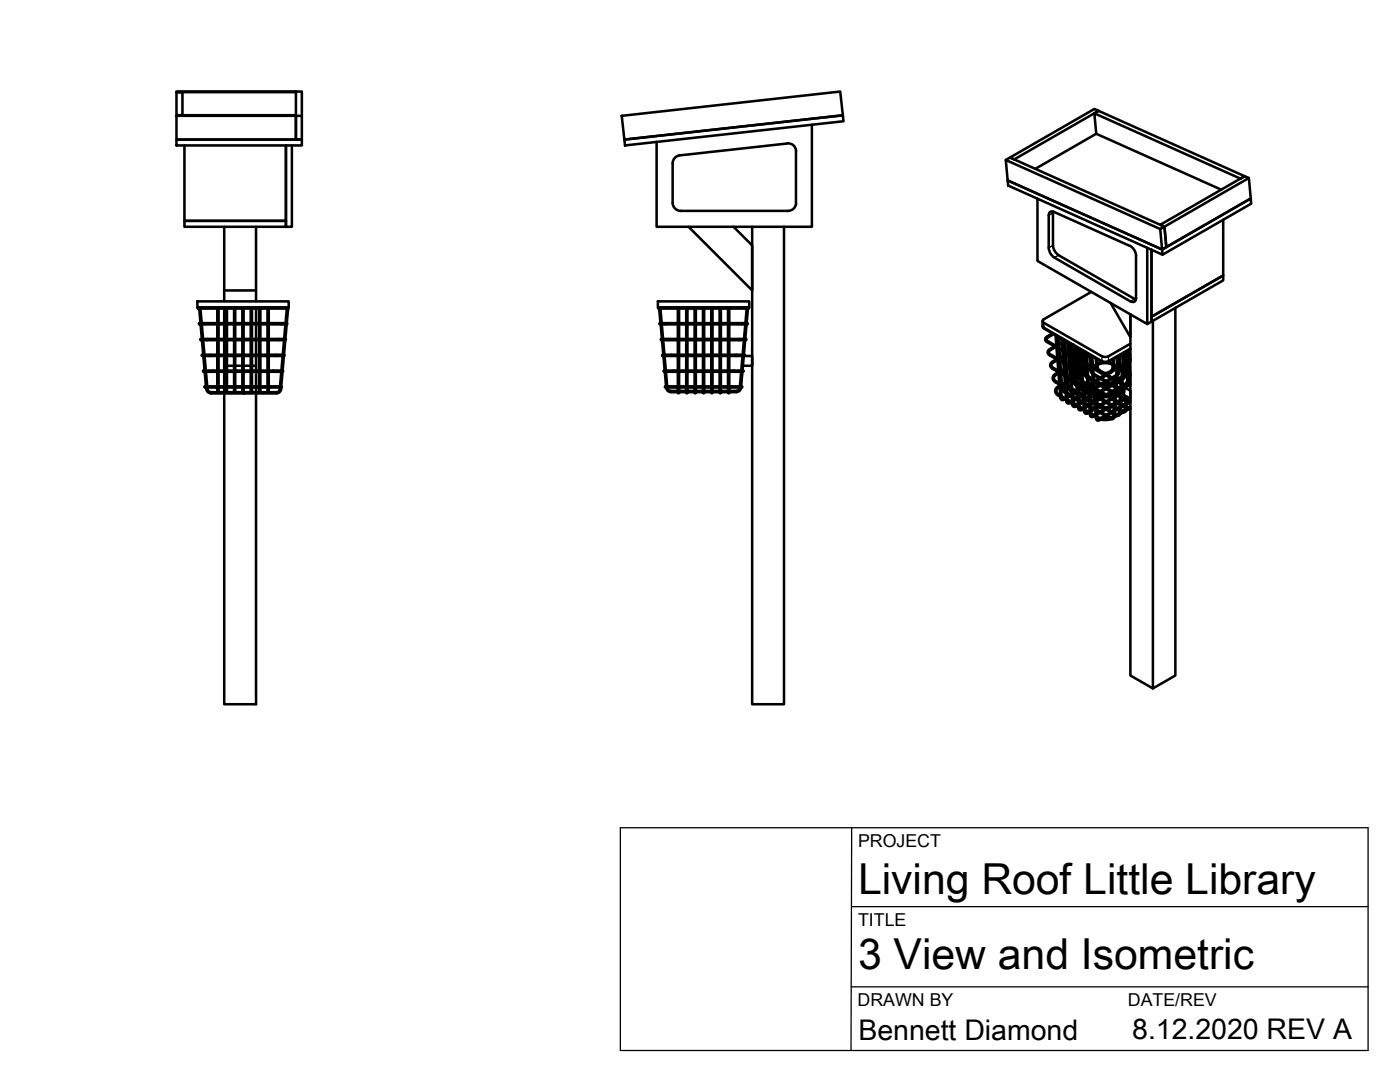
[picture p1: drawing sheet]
<svg xmlns="http://www.w3.org/2000/svg" width="279mm" height="216mm" viewBox="0 0 279 216" stroke-linecap="round" stroke-linejoin="round" font-family="sans-serif">
<defs><g id="words">
<g font-size="8.5">
<text x="171.2" y="178.4">Living Roof Little Library</text>
<text x="171.2" y="193.4">3 View and Isometric</text>
</g>
<g font-size="5.7">
<text x="171.3" y="207.5">Bennett Diamond</text>
<text x="226" y="207.3">8.12.2020 REV A</text>
</g>
<g font-size="3.5">
<text x="171.2" y="169">PROJECT</text>
<text x="171.2" y="184.7">TITLE</text>
<text x="171.2" y="200.7">DRAWN BY</text>
<text x="225.1" y="200.7">DATE/REV</text>
</g>
</g></defs>
<!-- layer: Visible -->
<g fill="none" stroke="#000" stroke-width=".51">
<path d="M35.2 18.3h23.9v.1h-23.9zM35.2 18.4h1.2v4.6h-1.2zM35.2 27.9h25v1.1h-25zM35.2 23.1v4.8h23.9v-4.8h-23.9v-.1h23.9v.1v-4.8h1.1v9.6h-1.1v-4.8h1.1M36.8 29v15.1h20.3v-15.1v16.3h1.2v-16.3M124.1 23.1l43.6-4.8 .5 4.7-43.6 4.9zM124.6 27.9l43.6-4.9 .1 1.2-43.6 4.8zM135.7 31a1.6 1.6 0 0 0-1.5 1.6v7.9M157.1 28.6l-21.5 2.4M157.1 28.6a1.6 1.6 0 0 1 1.8 1.6v10.3M162 24.9v20.4h-31v-17M200.7 31.9l.9-.5 30.8 13.8-.8-.3 16.8-9.7 .8 .3 .4 4.1-16.8 9.7-.4-4.1 16.8-9.7"/>
<path d="M201.1 36l30.8 13.8 .1 1-30.8-13.8zM201.6 31.4l16.8-9.7 .8 .4-16.8 9.7zM207.1 39.6v12.5l21.9 12.6M218.4 22.6l.8-.5 29.2 13.1-.8 .4-29.2-13 .4 4.1M218.8 26.7l-12.2 7M218.8 26.7l24.9 11.1M36.8 44.1h20.3v1.2h-20.3zM44.7 45.3v12.7h6.4v-12.7M44.7 58v2.1M51.1 58v2.1M134.2 40.5a1.6 1.6 0 0 0 1.6 1.6M137.4 45.3l12.7 12.7v-9l-3.7-3.7"/>
<path d="M150.1 45.3v95.2h6.4v-95.2M158.9 40.5a1.6 1.6 0 0 1-1.6 1.6h-21.5M210.1 49a2.49 2.49 0 0 0 1.2 1.9M210.2 42.2l-.1 6.8M211.3 50.9l15.4 8.9M217.8 58.3l-9.5 5.4M226.7 51.1v8.4a.69 .69 0 0 1-.3 .7 .69 .69 0 0 1-.8-.1l-15.2-8.7M226.7 51.1a2.46 2.46 0 0 0-1.2-2.1l-15.2-6.7a.67 .67 0 0 0-.7 0 .67 .67 0 0 0-.3 .7v6.5a2.53 2.53 0 0 0 1.1 1.9M229 49.4v15.3l.8-.5M231.5 45.7l-30.8-13.8 .4 4.1 30.8 13.8 17.7-10.2 .1 1-17.7 10.2M231.5 45.7l.9-.5 .4 4.1-.9 .5zM244.1 43.9v11.1l-14.3 8.2v-13.4v14.4"/>
<path d="M39.4 60.1h18.2v1.2h-18.2zM39.5 61.3l-.1 .1 .2 .2h8.9M40 64.5l-.2-2.8h.2l.3 2.8M40 64.7l.3 2.9M40.1 67.9h16.8l-.2 2.9M40.1 67.9l-.1-.2 .1-.1h16.8l.2 .1-.2 .2M40.3 64.7l.2 2.9M40.3 67.9l.3 2.9M40.3 71h16.4l-.3 2.9M40.5 74l15.9-.1 .1 .2a3.4 3.4 0 0 1-2 .1h-12.7a1.32 1.32 0 0 1-1.3-.1zM40.6 67.9l.2 2.9M40.6 71l.2 2.9"/>
<path d="M40.8 71l.3 2.9M40.9 74.2l.2 2.9M41.1 74.2l.3 2.9M41.1 77.3l.1 .4M41.2 77.6a.92 .92 0 0 0 .9 .9M41.4 77.3a.79 .79 0 0 0 .7 .9M42.1 78.5h13.1M43.4 77.3v.8M43.4 61.6v2.9M43.4 64.7v2.9M43.4 67.9v2.9M43.4 71v2.9"/>
<path d="M43.4 74.2v2.9M43.6 77.3v.8l-.1 .1-.1-.1M43.6 61.6v2.9M43.6 64.7v2.9M43.6 67.9v2.9M43.6 71v2.9M43.6 74.2v2.9M44.7 78.5v62h6.4v-62M44.7 61.6v2.9M44.7 64.7v2.9M44.7 67.9v2.9M44.7 71v2.9"/>
<path d="M44.7 74.2v2.9M44.7 77.3v1M44.7 73h.3M45 77.3v.8l.2 .1 .1-.1v-.8M45 61.6v2.9M45 64.7v2.9M45 67.9v2.9M45 71v2.9M45 74.2v2.9M45.3 61.6v2.9M45.3 64.7v2.9M45.3 67.9v2.9"/>
<path d="M45.3 71v2.9M45.3 74.2v2.9M45.3 73h1.4M46.7 77.3v.8M46.7 61.6v2.9M46.7 64.7v2.9M46.7 67.9v2.9M46.7 71v2.9M46.7 74.2v2.9M46.9 77.3l.1 .8-.1 .1-.2-.1M46.9 61.6v2.9M46.9 64.7v2.9"/>
<path d="M46.9 67.9v2.9M46.9 71v2.9M46.9 74.2v2.9M46.9 73h1.5M48.4 77.3v.8M48.4 61.6v2.9M48.4 64.7v2.9M48.4 67.9v2.9M48.4 71v2.9M48.4 74.2v2.9M48.5 61.3v.3M48.5 77.1v.2"/>
<path d="M48.5 73.9v.3M48.5 70.8v.2M48.5 67.6v.3M48.5 64.5v.2M48.6 77.3v.8l-.1 .1-.1-.1M48.6 78.3v.2M48.6 61.6v2.9M48.6 64.7v2.9M48.6 67.9v2.9M48.6 71v2.9M48.6 74.2v2.9M48.6 73h1.4"/>
<path d="M50 77.3v.8l.2 .1 .1-.1v-.8M50 61.6v2.9M50 64.7v2.9M50 67.9v2.9M50 71v2.9M50 74.2v2.9M50.3 61.6v2.9M50.3 64.7v2.9M50.3 67.9v2.9M50.3 71v2.9M50.3 74.2v2.9M50.3 73h.8"/>
<path d="M51.1 61.6v2.9M51.1 64.7v2.9M51.1 67.9v2.9M51.1 71v2.9M51.1 74.2v2.9M51.1 77.3v1M51.7 77.3v.8M51.7 61.6v2.9M51.7 64.7v2.9M51.7 67.9v2.9M51.7 71v2.9M51.7 74.2v2.9"/>
<path d="M52 77.3v.8l-.2 .1-.1-.1M52 61.6v2.9M52 64.7v2.9M52 67.9v2.9M52 71v2.9M52 74.2v2.9M53.4 77.3v.8l.1 .1 .1-.1v-.8M53.4 61.6v2.9M53.4 64.7v2.9M53.4 67.9v2.9M53.4 71v2.9M53.4 74.2v2.9"/>
<path d="M53.6 61.6v2.9M53.6 64.7v2.9M53.6 67.9v2.9M53.6 71v2.9M53.6 74.2v2.9M55.9 77.6a.67 .67 0 0 1-.7 .6l-13.1 .1M55.9 77.3l-.1 .3M56.1 77.6a.92 .92 0 0 1-.9 .9M56.1 77.1h-15.2l-.1 .1 .1 .1h15.2M56.1 77.3v.4M56.1 77.1l.1 .1-.1 .1M56.1 74.2l-.2 2.9"/>
<path d="M56.4 74.2l-.3 2.9M56.4 71l-.2 2.9M56.7 70.8h-16.4l-.1 .1 .2 .1M56.7 70.8l.1 .1-.1 .1M56.7 67.9l-.3 2.9M57 64.7l-.3 2.9M57 64.5l.2-2.8h.2l-.2 2.8M57.2 64.5h-17.4l-.1 .1 .1 .1h17.4M57.2 64.7l-.2 2.9M57.2 64.5l.1 .1-.1 .1M57.5 61.3l.1 .1-.2 .2h-8.9M131.3 60.1h18.2v1.2h-18.2z"/>
<path d="M131.4 61.3l-.1 .1 .2 .2h8.9M131.6 61.6l.2 2.9M131.8 61.6l.3 2.9M131.8 64.7l.3 2.9M132 67.9h3.4M132.1 64.7l.2 2.9M132.1 67.9l.3 2.9M132.2 71h3.2M132.4 67.9l.2 2.9M132.4 71l.3 2.9M132.6 71l.3 2.9M132.7 74.2l.2 2.9"/>
<path d="M132.9 74.2l.3 2.9M132.9 77.3a.92 .92 0 0 0 1 .9l1.4 .1M133.2 77.3v.1a.67 .67 0 0 0 .7 .6h1.4M135.3 61.7h.2zM135.3 77.3v1.1M135.3 61.7v2.8M135.3 64.7v2.9M135.3 67.9v2.9M135.3 71v2.9M135.3 74.2v2.9M135.3 77.1h-2.5l-.1 .1 .1 .1h2.6M135.3 73.9h-2.8l-.1 .2a3.2 3.2 0 0 0 2 .1h1"/>
<path d="M135.3 70.8h-3l-.2 .1 .2 .1M135.3 67.6h-3.3l-.1 .1 .1 .2M135.3 64.5h-3.6l-.1 .1 .1 .1h3.7M135.5 77.3h1.5M135.5 74.2h1.5M135.5 71h1.5M135.5 67.9h1.5M135.5 64.7h1.5M135.5 77.3v1.1l-.1 .1-.1-.1M135.5 74.2v2.9h1.5M135.5 71v2.9h1.5M135.5 67.9v2.9h1.5"/>
<path d="M135.5 64.7v2.9h1.5M135.5 61.7v2.8h1.5M135.5 78h1.4M135.5 78.3h1.4M136.9 61.7h.3zM136.9 77.3v1l.2 .2 .1-.1v-1.1M136.9 61.7v2.8M136.9 64.7v2.9M136.9 67.9v2.9M136.9 71v2.9M136.9 74.2v2.9M137.1 77.3h1.6"/>
<path d="M137.1 74.2h1.6M137.1 71h1.6M137.1 67.9h1.6M137.1 64.7h1.6M137.2 77.1h1.5M137.2 73.9h1.5M137.2 70.8h1.5M137.2 67.6h1.5M137.2 64.5h1.5M137.2 78h1.4M137.2 78.3h1.4M137.2 61.7v2.8"/>
<path d="M137.2 64.7v2.9M137.2 67.9v2.9M137.2 71v2.9M137.2 74.2v2.9M138.6 61.7h.3zM138.6 77.3v1.1M138.6 61.7v2.8M138.6 64.7v2.9M138.6 67.9v2.9M138.6 71v2.9M138.6 74.2v2.9M138.8 77.3h1.6"/>
<path d="M138.8 74.2h1.6M138.8 71h1.6M138.8 67.9h1.6M138.8 64.7h1.6M138.9 77.3v1.1l-.1 .1-.2-.1M138.9 74.2l-.1 2.9h1.5M138.9 71l-.1 2.9h1.5M138.9 67.9l-.1 2.9h1.5M138.9 64.7l-.1 2.9h1.5M138.9 61.7l-.1 2.8h1.5M138.9 78h1.4M138.9 78.3h1.4"/>
<path d="M140.3 61.7h.2zM140.3 77.3v1l.1 .2 .1-.1v-1.1M140.3 61.7v2.8M140.3 64.7v2.9M140.3 67.9v2.9M140.3 71v2.9M140.3 74.2v2.9M140.4 61.3v.3M140.4 61.6h9M140.4 77.1v.2M140.4 73.9v.3M140.4 70.8v.2"/>
<path d="M140.4 67.6v.3M140.4 64.5v.2M140.5 77.3h1.5M140.5 74.2h1.5M140.5 71h1.5M140.5 67.9h1.5M140.5 64.7h1.5M140.5 77.1h1.5M140.5 73.9h1.5M140.5 70.8h1.5M140.5 67.6h1.5M140.5 64.5h1.5"/>
<path d="M140.5 78h1.4M140.5 78.3h1.4M140.5 61.7v2.8M140.5 64.7v2.9M140.5 67.9v2.9M140.5 71v2.9M140.5 74.2v2.9M141.9 61.7h.3zM141.9 77.3v1l.2 .2 .1-.1v-1.1M141.9 61.7v2.8M141.9 64.7v2.9M141.9 67.9v2.9"/>
<path d="M141.9 71v2.9M141.9 74.2v2.9M142.1 77.3h1.6M142.1 74.2h1.6M142.1 71h1.6M142.1 67.9h1.6M142.1 64.7h1.6M142.2 77.1h1.5M142.2 73.9h1.5M142.2 70.8h1.5M142.2 67.6h1.5M142.2 64.5h1.5"/>
<path d="M142.2 78h1.4M142.2 78.3h1.4M142.2 61.7v2.8M142.2 64.7v2.9M142.2 67.9v2.9M142.2 71v2.9M142.2 74.2v2.9M143.6 61.7h.3zM143.6 77.3v1.1M143.6 61.7v2.8M143.6 64.7v2.9M143.6 67.9v2.9"/>
<path d="M143.6 71v2.9M143.6 74.2v2.9M143.8 77.3h1.6M143.8 74.2h1.6M143.8 71h1.6M143.8 67.9h1.6M143.8 64.7h1.6M143.8 77.1h1.5M143.8 73.9h1.5M143.8 70.8h1.5M143.8 67.6h1.5M143.8 64.5h1.5"/>
<path d="M143.9 77.3v1.1l-.1 .1-.2-.1M143.9 78h1.4M143.9 78.3h1.4M143.9 61.7v2.8M143.9 64.7v2.9M143.9 67.9v2.9M143.9 71v2.9M143.9 74.2v2.9M145.3 61.7h.2zM145.3 77.3v1l.1 .2 .1-.1v-1.1M145.3 61.7v2.8M145.3 64.7v2.9"/>
<path d="M145.3 67.9v2.9M145.3 71v2.9M145.3 74.2v2.9M145.5 71h4.6v2h-1.8M145.5 67.9h3.3M145.5 77.1h2.5l.1 .1-.1 .1h-2.5M145.5 73.9h2.8l.1 .2a3.4 3.4 0 0 1-2 .1h-.9M145.5 70.8h3.1l.1 .1-.1 .1M145.5 67.6h3.4l.1 .1-.1 .2M145.5 64.5h3.6l.1 .1-.1 .1h-3.6M145.5 61.7v2.8M145.5 64.7v2.9"/>
<path d="M145.5 67.9v2.9M145.5 71v2.9M145.5 74.2v2.9M147.6 77.3v.1a.67 .67 0 0 1-.6 .6h-1.5M147.9 77.3a.92 .92 0 0 1-.9 .9l-1.5 .1M147.9 74.2l-.2 2.9M148.2 74.2l-.3 2.9M148.2 71l-.3 2.9M148.4 71l-.2 2.9M148.5 67.9l-.3 2.9M148.7 67.9l-.2 2.9M148.7 64.7l-.2 2.9"/>
<path d="M149 64.7l-.3 2.9M149 61.6l-.2 2.9M149.3 61.6l-.3 2.9M149.4 61.3l.1 .1-.1 .2M208.1 65.1l.3 .5 11.8 6.7h.9l4.5-2.6M208.1 64.1v.9l.2 .4M208.3 63.7l-.2 .3 .2 .4 11.6 6.7a1.47 1.47 0 0 0 1.3 0l4.4-2.5M208.3 65.4l11.6 6.7M210 66.5l-1.1 .7a.58 .58 0 0 0-.3 .5 .58 .58 0 0 0 .3 .5l10.9 6.3a1.84 1.84 0 0 0 1.6 0l4.2-2.4M210.3 66.7l-1.2 .7a.33 .33 0 0 0-.3 .3 .33 .33 0 0 0 .3 .3l1.7 1M210.4 69.1l-.9 .5a.68 .68 0 0 0-.4 .7 .68 .68 0 0 0 .4 .6l10.1 5.8a2.29 2.29 0 0 0 2 0l4-2.3M210.7 66.9l.1 2.2"/>
<path d="M210.7 66.9l.1 .1M210.7 69.3l-1 .6a.45 .45 0 0 0-.4 .4 .45 .45 0 0 0 .4 .4l1.3 .8M210.8 68.9l-.1 .1M210.8 71.7a1.69 1.69 0 0 0-1.2 1.2l.1 .4 .4 .3 9.3 5.4a2.56 2.56 0 0 0 2.4 0l3.8-2.2M210.8 69.3l.2 2.2M210.9 67l.2 2.2M211 67.1l.1 2.1M211 71.9l-.8 .4a.56 .56 0 0 0-.4 .6 .56 .56 0 0 0 .4 .5l1 .6M211 69.2l1 .5M211 71.8l.2 2.2M211.1 69.5l.1 2.1 1 .6M211.1 68.7l-.1 .1"/>
<path d="M211.1 69h.1M211.2 69.5l.1 2.2M211.2 74.3l-.5 .3a.93 .93 0 0 0-.6 .8 .93 .93 0 0 0 .6 .9l8.5 4.9a2.96 2.96 0 0 0 2.8 0l3.2-1.8M211.2 74.3l.2 2.2M211.2 74.5l-.4 .3a.69 .69 0 0 0-.5 .6 .69 .69 0 0 0 .5 .7l.6 .3M211.2 67.2l.2 2.2M211.3 71.9l.2 2.2M211.3 71.4h.1M211.3 72l.2 2.1M211.4 74.1l1 .5M211.4 76.7l.2 2.2M211.4 76.9a1.07 1.07 0 0 0-.8 1 1.07 1.07 0 0 0 .7 1.1l7.7 4.4a3.4 3.4 0 0 0 3.1 0l3.5-1.9"/>
<path d="M211.4 69.7l.2 2.1M211.5 77.2a.85 .85 0 0 0-.7 .9 .85 .85 0 0 0 .8 .8M211.5 74.1h.1M211.5 74.4l.2 2.2M211.6 72.1l.2 2.2M211.6 79.2a.52 .52 0 0 0 .3 .6 .52 .52 0 0 0 .6-.1M211.8 74.6l.1 2.1M211.8 79l1 .6M211.8 67.6l.2 2.2M211.8 67.6h.2M211.9 79.4l.1 .2 .2-.1M211.9 68.3l-.6 .3"/>
<path d="M211.9 68.6l-.5 .3M212 77l.1 .7 .6 .4M212 70l.2 2.2M212.1 71l-.6 .3M212.1 67.7l.2 2.2M212.1 71.2l-.5 .3M212.2 69.9l1 .5M212.2 72.5l.2 2.2M212.3 67.8l.1 2.2M212.3 68.1h-.2M212.3 70.2l.1 2.1M212.3 73.6l-.6 .4"/>
<path d="M212.3 68.3l-.2 .1M212.3 73.9l-.5 .3M212.4 75l.2 2.1-1-.5M212.4 72.3l1 .6M212.4 70.3l.2 2.1M212.5 70.7l-.2 .1M212.5 72.6l.1 2.2M212.5 71l-.2 .1M212.5 76.3l-.6 .3M212.5 68l.2 2.1M212.5 76.6l-.4 .2M212.6 74.8l1 .5"/>
<path d="M212.6 77.4l.2 2.2M212.6 72.7l.2 2.2M212.7 75.1l.1 2.2M212.7 78.4a1.57 1.57 0 0 1-1-1.5l.2 2.1M212.7 73.4l-.2 .1M212.7 73.7l-.1 .1M212.7 70.4l.2 2.2M212.7 68.1l-.2 .1M212.7 79.2l-.2 .2M212.8 79.5h-.1M212.8 79.9a.51 .51 0 0 0 .2 .6 .51 .51 0 0 0 .7-.1M212.8 77.2l1 .6"/>
<path d="M212.8 75.2l.2 1.6 .3 .6 .4 .3M212.9 72.9l.1 2.1M212.9 76.1l-.2 .1M212.9 70.5l-.2 .1M212.9 77.6l.1 2.1M212.9 76.4l-.1 .1M212.9 78.3l.9 .5M212.9 78.6l1 .5M213 79.7l1 .5M213 68.3l.2 2.1M213 68.2l.2 .1M213.1 75.3l.1 1.5 .5 .6"/>
<path d="M213.1 70.7l-.4 .2M213.2 70.3l-.1 .1M213.2 70.7l.2 2.2M213.3 73.1l-.4 .2M213.3 68.4l.1 2.1M213.4 73.2l.2 2.2M213.4 73.3l-.5 .3M213.4 78.9l-.4 .2M213.5 70.8l.1 2.2M213.6 68.6l.1 2.1M213.6 73l.9 .5M213.6 75.7l-.5 .3"/>
<path d="M213.6 75.6l.2 2.2M213.6 76l-.5 .2M213.7 70.1l-.3 .1M213.7 73.3l.1 2.2M213.7 70.3l-.3 .2M213.7 79l-.7 .4M213.7 71l.2 2.2M213.8 75.4l.9 .6M213.8 78.1l.2 2.2M213.8 68.7l.2 2.1M213.8 78.6l-.1 .1M213.8 72.7l-.2 .2"/>
<path d="M213.8 75.8l.2 2.1M213.9 73l-.1 .1M213.9 75.8h-.1M213.9 73.4l.2 2.2M213.9 79.9l-.2 .2M214 77.9l.9 .6M214 77.5l.9 .6M214 71.2l.1 2.1M214 77.9l.9 .5M214 75.4l-.1 .1M214 78.2l.2 2.2M214.1 75.9l.3 .7 .4 .3"/>
<path d="M214.1 79l.9 .5M214.1 79.3l.9 .5M214.2 73.6l.1 2.2M214.2 68.7v.2M214.2 69l.2 2.1-1-.6M214.2 68.9l.2 .1M214.2 69.7l-.3 .2M214.3 70l-.4 .2M214.3 78.4l-.2 .1M214.4 76.1l.4 .5M214.4 71.4l.1 2.2M214.4 71.2v.1"/>
<path d="M214.4 69.1l.2 2.1M214.5 72.4l-.4 .2M214.5 72.7l-.4 .2M214.5 78.5l-.4 .3M214.6 71.2l.9 .6M214.6 73.8l.1 2.3M214.6 73.6v.2M214.6 79.5l-.4 .3M214.6 78.2h-.1M214.6 71.5l.2 2.2M214.7 75.1l-.4 .2M214.7 75.4l-.4 .2"/>
<path d="M214.8 69.4l.1 .1M214.8 73.7l.9 .5M214.8 76.1l.1 2.4M214.8 69.3l.2 2.1M214.8 69.4l-.3 .2M214.8 74l.2 2.2M214.9 69.7l-.4 .2M214.9 79.7l-.7 .4M214.9 78.3l-.1 .1M214.9 78h.1M214.9 72.1l-.2 .2M214.9 72.1h.1"/>
<path d="M214.9 76.1l1 .6M215 78.8l.1 2.2M215 78.6l-.1 .1M215 71.7l.2 2.2M215 79.3l-.1 .1M215 72.1h-.1M215 76.5l.2 2.1M215.1 76.8l.9 .5M215.1 72.3l-.4 .2M215.1 77.1l.9 .5M215.1 69.4l.1 2.2M215.1 74.8l-.2 .1"/>
<path d="M215.2 74.8h.1M215.2 78.6l.9 .5M215.2 78.2l.9 .5M215.2 69.5h-.1M215.2 74.2l.2 1.4 .5 .6M215.2 78.5l.9 .6M215.2 74.8h-.1M215.2 78.9l.2 2.2M215.2 75l-.3 .2M215.3 71.9l.1 2.1M215.3 79.7l.9 .5M215.3 72.2l.3-.1 .1 2.2"/>
<path d="M215.3 79.9l.9 .6M215.4 69.6l.1 2.2M215.4 69.6l.1 .1M215.5 74.3v1.1l.4 .5M215.5 79.1l-.3 .1M215.6 69.7l.2 2.2 .4-.2M215.7 74.5l-.2 .1M215.7 79.2l-.4 .3M215.8 71.9l.9 .5M215.8 74.5l.1 2.2M215.8 74.7l-.3 .2M215.8 78.9h-.1"/>
<path d="M215.8 77.5l-.7 .4M215.8 72.2l.2 2.1 .4-.2M215.9 74.3l1 .6M215.9 77l.2 2.2M216 74.7l.2 2.1M216 77.7l-.8 .4M216 79v.1M216.1 78.7h-.1M216.1 76.1l.9 .5M216.1 70l.2 2.2M216.1 79.4l.2 2.3M216.2 76.3l.9 .6"/>
<path d="M216.2 80l-.2 .1M216.2 77.1l.2 2.2M216.2 71.4l-.4 .2M216.2 77.5l.9 .5M216.3 77.8l.9 .5M216.3 72.5l.2 2.1M216.3 79.3l1 .5M216.3 77.2l-.1 .1M216.3 78.9l1 .5M216.4 79.2l.9 .5M216.4 70.2l.1 2.1M216.4 79.6l.2 2.2"/>
<path d="M216.4 74.4l-.2 .1M216.5 70.3l.2 2.2M216.6 72.6l.2 2.2M216.6 70.3l.1 .1M216.6 75l.3 .5M216.6 77.3l-.3 .2M216.6 71.2h-.1M216.6 71.4l-.1 .1M216.6 79.7l-.2 .2M216.7 72.7l.2 2.2M216.8 70.4l.2 2.2M216.8 73.8l-.2 .1"/>
<path d="M216.8 74.1l-.1 .1M216.9 76.9l-.3 .1M216.9 76.9l.1 .2M216.9 79.9l-.4 .2M216.9 75.2l.2 2.2-1-.6M216.9 72.6l1 .5M217 76.8l-.1 .1M217 79.5l-.1 .1M217 78.2l-.7 .3M217 72.9l.2 2.1M217 77.1l-.2 .1M217.1 77l-.1 .1"/>
<path d="M217.1 75l1 .6M217.1 77.7l.2 2.2M217.2 78.4l-.9 .4M217.2 75.4l.2 2.1M217.2 75.6l.9 .5-.8 .5M217.2 79.7h-.1M217.3 79.4h-.1M217.3 76.7l.9 .6M217.3 77.5l1 .5M217.3 77l.9 .6M217.3 70.7l-.4 .3M217.4 70.8l.2 2.1"/>
<path d="M217.4 77.8l.2 2.2M217.4 78.1l.9 .6M217.4 71l-.5 .3M217.4 78.5l1 .5M217.5 77.9h-.1M217.5 79.9l1 .6M217.5 79.6l.8 .4M217.6 79.9l.5 .3M217.6 73.2l.1 .9 .3 .6M217.6 73.4l-.5 .3M217.6 73.7l-.5 .3M217.7 70.9l.1 2.2"/>
<path d="M217.7 71l.2 2.2M217.7 78l-.2 .2M217.8 70.9l.1 .1M217.8 73.4l.2 .8M217.9 73.5h-.1M217.9 73.4l.2 2.2M218 71.1l.1 2.2M218.1 77.6l-.4 .1M218.1 77.5l.1 .3M218.1 75.9l.2 2.2M218.1 77.5v.1M218.1 76.4l-.6 .4"/>
<path d="M218.1 78.9l-.6 .3M218.2 73.6l.1 2.1M218.2 74.5l3.3 2M218.2 77.7l-.2 .2M218.3 74.9l3 1.7M218.3 78.3l.2 2.2M218.4 79l-.9 .5M218.4 76l.1 2.2M218.4 76.3l3.3 1.9M218.5 77.4l2.1 1.3M218.5 77.7l2.2 1.3M218.6 78.5l.1 2.1"/>
<path d="M218.6 78.8l.9 .5M218.6 79.1l.7 .4M218.7 71.5l.1 1.7 .2 .5M218.7 78.5l-.1 .1M218.8 72.7l-.7 .4M218.8 73l-.6 .3M218.9 71.6l.2 1.9 .4 .4 .8 .5M218.9 78.7l-.2 .2M219.3 78.2l.1 .2M219.3 79.5l2.5 1.5M219.3 78.2l-.4 .2M219.3 76.8l-.8 .5"/>
<path d="M219.3 75.5l-.7 .4M219.3 79.5l-.6 .4M219.5 79.3l2.6 1.5M219.5 79.3l-.2 .2M219.6 78.3l-.4 .2M219.6 77l-.9 .5M219.6 75.6l-.7 .4M219.6 79.7l-.9 .5M219.8 76.8l2 1.2M219.9 72a1.47 1.47 0 0 0 1.3 0M219.9 79.2l-.3 .2M220 72.2l-1 .4"/>
<path d="M220.2 74.6l2.3 1.3M220.3 79.2l-.5 .3M220.4 78.9l.2 .1M220.5 77.5l-.9 .5M220.5 76.2l-.7 .4M220.5 74.8l-.9 .5M220.5 78.9l-.2 .1M220.6 78.7l.5 .2M220.6 78.6l-.1 .3M220.7 77.7l-.9 .5M220.7 76.3l-.6 .4M220.7 74.9l-.9 .6"/>
<path d="M220.8 74.7l1.9 1.1M221.1 79.2l1.3 .7M221.2 72.2l.9 .3M221.4 79.1l1 .6M221.5 76.8l1.1 .5M221.6 79.6l.1 .2M221.6 60.5l4 6.8v-4.6v72.1l4.5 2.6v-73.4M221.7 78.2l.4 .2M221.7 79.5l-1 .6M221.7 76.8l-1 .6M221.7 75.5l-1 .5M221.7 78.2l-1 .5"/>
<path d="M221.7 79.8l-.7 .4M221.8 76.6l.8 .5M221.8 78l.6 .3M221.8 78l-.1 .2M221.9 77l-.9 .5M221.9 75.6l-.9 .6M221.9 79.7l-.2 .1M221.9 78.3l-.9 .6M222 74.1l-1 .7M222.1 72.8a3.2 3.2 0 0 0-3.1 .1M222.1 71.7l-.1 1.8-.2 .5M222.3 73l.6 .3"/>
<path d="M222.3 72.7l.6 .3M222.4 71.5l-.2 2.2M222.4 78.6h.1M222.4 79.4l-.2 .1M222.4 79.1l-.5 .3M222.5 78.5l-.2 2.2M222.5 78l-.3 .2M222.5 77.7l-.6 .3M222.6 79.8l.7 .4M222.6 76.6l-.4 .2M222.7 76.1l-.2 2.2M222.7 76.3l-.8 .4"/>
<path d="M222.7 78.8l.8 .4M222.7 78.5l.9 .5M222.7 78.4l-.1 2.2M222.7 75.1l-.5 .4M222.8 74.8l-.9 .5M222.8 77.5h.1M222.8 77.2l.2 .1M222.9 73.6l-.2 2.2M222.9 77.5l.4 .3M222.9 78.9l-.2 .1M222.9 77.5h-.1M222.9 76.2l.8 .5"/>
<path d="M222.9 75.9l-.1 2.2M222.9 75.9l.9 .5M223 77.3l.6 .3M223 77.3l-.1 .2M223.1 71.2l-.2 2.1M223.1 79l-.4 .3M223.1 76.3l-.2 .1M223.1 77.7l-.3 .2M223.1 73.5l-.2 2.1M223.1 73.2h.1M223.2 73.4v.1M223.2 73.4l-.2 1.1"/>
<path d="M223.3 71l-.2 2.2M223.4 71l-.1 2.1M223.5 73.6l.5 .3M223.5 79.9l-.4 .2M223.5 73.3l-.1 1-.4 .7M223.5 73.4l.5 .2M223.6 77.9v.1M223.6 78.7l-.2 .2M223.6 78.4l-.5 .3M223.6 77.9l-.1 2.1M223.7 71l.5 .2M223.7 70.8l-.2 2.2"/>
<path d="M223.7 77.3l-.3 .2M223.7 77l-.6 .4M223.8 79.4l.4 .2M223.8 79.1l.6 .4M223.8 70.7l.4 .3M223.8 75.9l-.4 .3M223.8 75.6l-.7 .4M223.8 75.4l-.1 2.2M223.9 78.1l.4 .2M223.9 77.7l-.2 2.2M223.9 77.8l.4 .3M224 76.8h.1"/>
<path d="M224 76.5l.2 .1M224 72.9l-.1 2.2M224 79.5l-.2 .2M224 78.2l-.1 .1M224 76.8v.1M224 76.8l.5 .3M224.1 75.3l-.2 2.1M224.2 76.6l.5 .4M224.2 76.6l-.1 .2M224.2 74.1l.2 .1M224.2 70.5l-.2 2.1M224.2 73.8l.2 .1"/>
<path d="M224.2 75.2l-.1 .2M224.3 78.3l-.5 .3M224.3 77l-.4 .2M224.3 72.8l-.2 2.2M224.3 78h.1M224.4 71.4l.2 .1M224.4 79.8l.2 .1M224.4 71.1l.2 .1M224.5 70.3l-.2 2.2M224.5 72.7l-.1 2.1M224.5 77.4l1.1 .6v1.6l-1.3-.8 .1-1.4M224.6 75l-.5 .7"/>
<path d="M224.6 79.7l-.1 2.1M224.6 74.3l.4 .2M224.7 74l.4 .3M224.7 79.2l-.4 .2M224.7 79.1l-.1 .3M224.7 70.2l-.2 2.2M224.8 72.5l-.2 2.2M224.9 71.6l.4 .3M224.9 79.7l.7 .5M224.9 71.4l.4 .2M224.9 76.6l-.4 .2M224.9 79.5l-.2 2.2"/>
<path d="M224.9 76.3l-.6 .4M224.9 79.2l-3.1 1.8M225 70.1l-.2 2.1M225 74.7l-.1 2.2M225.2 72.3l-.2 2.1M225.3 74.6l-.2 2.2M225.3 74.7l.3 .1M225.4 69.8l-.2 2.2M225.4 74.5l.2 .1M225.5 72.1l-.2 2.2M225.5 71.7l.1 .1M225.6 76.5l-4 2.2a2.38 2.38 0 0 1-2.1 0l-1-.5"/>
<path d="M225.6 74.1l-4.2 2.4a1.93 1.93 0 0 1-1.7 0l-1.4-.8M225.6 71.8l-4.3 2.5a1.48 1.48 0 0 1-1.4 0l-1.8-1.1M225.6 76.1l-.5 .4M225.6 74.9l-.1 .7-.4 .6M225.6 70.7l-.1 1.1M225.6 69.6l-4.4 2.5M229.8 63.2l14.3-8.2v.9l-14.3 8.3zM234.6 61.4v73.4l-4.5 2.6M213.1 80.1l.1 .2 .2-.1M213.1 80v.1M214 80.2h-.1M214 80.6a.51 .51 0 0 0 .2 .6 .51 .51 0 0 0 .6-.2"/>
<path d="M214.2 80.4l.9 .5M214.2 80.7h.1M214.2 80.7l.2 .2h.2M215.1 80.6l-.3 .2M215.1 80.9h.1M215.2 81l-.1 .2a.54 .54 0 0 0 .3 .6 .54 .54 0 0 0 .6-.1M215.3 81l1 .6M215.4 81.4l.1 .2h.3M215.8 80.2l-.5 .3M216 80.4l-.6 .4M216.3 81.3l-.3 .1M216.3 81.6h.1"/>
<path d="M216.3 81.9a.51 .51 0 0 0 .3 .6 .51 .51 0 0 0 .6-.1M216.5 80.3l.9 .6M216.5 80.6l.5 .3M216.5 81.7l.9 .6M216.6 82.1l.1 .2h.3M216.6 82.1h.1M217 80.9l-.5 .3M217 80.9l.4 .3M217.1 80.7l-.1 .2M217.2 81l-.7 .4M217.3 80.1l.2 2.2M217.4 80.7l-.2 .1"/>
<path d="M217.5 82l-.3 .1M217.5 82.6a.51 .51 0 0 0 .2 .6 .51 .51 0 0 0 .7-.1M217.6 80.3l.1 2.1M217.6 81l.9 .5M217.7 81.3l.9 .5M217.7 82.4l1 .6M217.8 82.7l.1 .3h.2M217.8 80.4l-.2 .1M218.1 80.6l-.5 .2M218.1 80.2l.4 .2M218.1 81.6l-.4 .2M218.1 80.2v.1"/>
<path d="M218.3 80l.1 .1M218.3 80l-.1 .2M218.4 81.7l-.7 .4M218.4 80.4h-.1M218.4 80.1h.1M218.5 80.8l.2 2.2M218.5 81.3l-.1 .1M218.7 82.7l-.3 .1M218.7 82.9l-.1 .1M218.7 80.6a2.95 2.95 0 0 0 3.1 .4M218.7 83.3a.54 .54 0 0 0 .3 .6 .54 .54 0 0 0 .7-.2M218.7 80.3l1.8 1"/>
<path d="M218.7 80.6l1.1 .6M218.8 81l.1 2.1M218.8 81.7l2.9 1.7M218.8 82l2.6 1.5M218.9 83.4l.2 .3 .2-.1M218.9 83.4h.1M219 81.1l-.2 .1M219.2 81.2l-.4 .3M219.3 80.9h-.1M219.3 82.3l-.4 .2M219.6 81l-.1 .1M219.6 82.4l-.7 .4"/>
<path d="M220.4 81.5l1.7 1M220.5 80.2l-.9 .6M220.5 81.6l-.9 .5M220.5 82.9l-.9 .5M220.7 80.4l-.9 .5M220.7 81.7l-.9 .6M220.7 83.1l-.7 .4M220.9 81.5l1.3 .8M221.2 81.5l-.2 .1M221.7 80.9l-.6 .3M221.7 82.3l-1 .5M221.7 83.4h.1"/>
<path d="M221.9 82.4l-.9 .5M222.1 81.1l.1 .1M222.2 82l-.3 .1M222.3 81l-.2 2.2M222.3 83.3l-.2 .3h-.4M222.3 80.5l-.4 .3M222.4 82.7l.3 .1M222.4 82.4l.5 .3M222.5 81.4l.8 .5M222.5 81.1l.9 .5M222.5 80.9l-.1 2.1M222.6 80.1l.4 .2"/>
<path d="M222.8 80.3l-.2 .1M222.8 80.3h.1M222.9 81.6l-.4 .2M222.9 80.2l-.1 .1M223.1 81.7l-.7 .4M223.3 80.5l.1 .1M223.4 81.3l-.3 .1M223.5 80.3l-.2 2.2M223.5 82.7l-.2 .2-.3 .1M223.6 82l.3 .2M223.6 81.7l.5 .3M223.7 80.7l.8 .5"/>
<path d="M223.7 80.4l.8 .5M223.7 80.2l-.2 2.2M224 80.9l-.4 .2M224 80.9l.1 .2M224 80.9h.1M224.3 81l-.7 .4M224.6 80.6l-.3 .2M224.7 82l-.2 .3h-.3M224.7 81.3l.3 .2M224.8 81l.5 .3M224.9 80l.7 .4M225.2 80.2l-.4 .3"/>
<path d="M225.5 80.4l-.7 .4M225.6 81.6h-.3M225.6 81.2l-3.6 2a3.2 3.2 0 0 1-3.1-.1M225.6 80l-.1 .1"/>
</g>
<!-- layer: Visible Narrow -->
<g fill="none" stroke="#000" stroke-width=".25">
<path d="M210.1 42.5l-.8 .5M210.1 49l-.8 .5M211.3 50.9l-.9 .5M226.4 59.6l-.8 .5M208.3 64.4l.1 1.1M209 67.2l.1 .2M209.1 68l-.1 .2M209.5 69.6l.2 .2M209.7 70.7l-.2 .2M210.1 72.1l.1 .2M210.2 73.4l-.1 .2M210.7 74.6l.1 .2"/>
<path d="M210.8 76.1l-.1 .2M211.3 77l.1 .2M211.4 78.8l-.1 .2M211.9 79.4h-.3M212 77.2h-.3M212.4 79.6v.1M212.5 78l-.1 .2M213.1 76.5h-.2M213.7 77.3l-.2 .2M214.8 76.7l-.1 .2M215.5 75.2h-.2M215.9 76.1v.1"/>
<path d="M216.7 74.5h-.2M217.9 73.8h-.3M218.4 74.6l-.1 .1M219 72.6l.1 .2M219.1 73.1h-.3M219.5 78.7l-.1 .2M219.5 74h-.1M219.7 76.5l-.1 .2M219.9 74.2l-.1 .2M219.9 71.1v1M220 72.1v.1M221.2 71.1v1.1"/>
<path d="M221.3 74.2l.1 .2M221.5 76.5l.1 .2M221.7 78.7l.1 .2M221.7 74.3l-.1 .1M222 73.4h.3M222.1 72.6l-.1 .2M222.7 74.9h.1M223.2 74.1h.2M224.4 74.7v.1M225.2 76.3v.1M225.6 75.4v.1M213.1 80l-.3 .1"/>
<path d="M213.6 80.3v.1M214.2 80.7h-.2M214.8 81l-.1 .1M215.4 81.4h-.2M215.9 81.7v.1M216.6 82.1h-.2M217.1 82.3v.1M217.8 82.7l-.2 .1M218.3 83v.1M218.9 83.4h-.2M219.1 83.2l-.1 .2M219.3 81l-.1 .2"/>
<path d="M219.4 83.6h-.1M219.4 83.6l.1 .2M221.7 83.3l-.1 .1M221.8 81l.2 .2M222 83.2l.1 .2M222.9 82.7l-.1 .1M224.1 82l-.1 .1M225.3 81.3l-.2 .1"/>
</g>
<!-- layer: Visible -->
<g fill="#000">
<circle cx="211.7" cy="77.1" r=".25"/>
<circle cx="215.9" cy="76.2" r=".25"/>
<circle cx="218.4" cy="76.3" r=".25"/>
<circle cx="219" cy="72.6" r=".25"/>
</g>
<!-- layer: Titleblock -->
<path d="M123.8 165.2h149.2v44.4h-149.2zM170 165.2l-.2 44.4M169.9 196.9h103.1M170 180.9h103" fill="none" stroke="#000" stroke-width=".25"/>
<use href="#words"/>
</svg>
